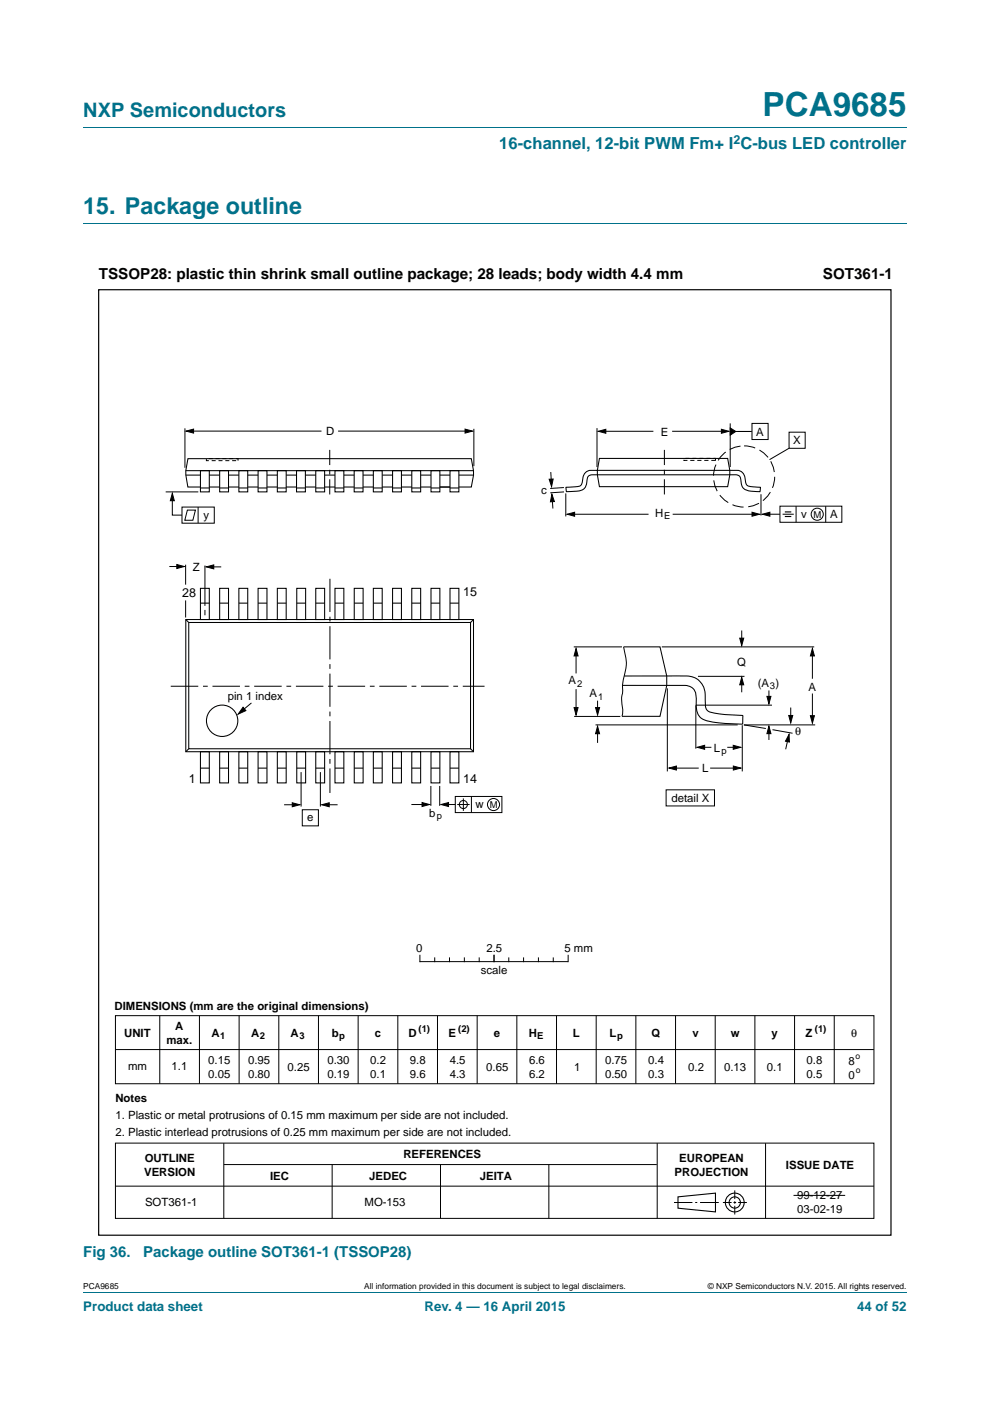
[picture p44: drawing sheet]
<svg xmlns="http://www.w3.org/2000/svg" width="210mm" height="297mm" viewBox="0 0 210 297" stroke-linecap="round" stroke-linejoin="round" font-family="sans-serif">
<defs><g id="words">
<text font-size="7" fill="#00718a" x="161.7" y="24.6">PCA9685</text>
<text font-size="4.9" fill="#00718a" x="17.7" y="45.4">15. Package outline</text>
<text font-size="4.2" fill="#00718a" x="17.7" y="24.9">NXP Semiconductors</text>
<text font-size="3.5" fill="#00718a" x="105.9" y="31.6">16-channel, 12-bit PWM Fm+ I C-bus LED controller</text>
<g font-size="3.2">
<text x="21" y="59.1">TSSOP28: plastic thin shrink small outline package; 28 leads; body width 4.4 mm</text>
<text x="174.6" y="59.1">SOT361-1</text>
</g>
<g font-size="3.2" fill="#00718a">
<text x="17.7" y="266.5">Fig 36.</text>
<text x="30.4" y="266.5">Package outline SOT361-1 (TSSOP28)</text>
</g>
<g font-size="2.8" fill="#00718a">
<text x="17.7" y="277.9">Product data sheet</text>
<text x="90.1" y="277.9">Rev. 4 — 16 April 2015</text>
<text x="181.8" y="277.9">44 of 52</text>
</g>
<g font-size="2.7">
<text x="38.6" y="126.5">28</text>
<text x="98.2" y="126.4">15</text>
<text x="40.1" y="166">1</text>
<text x="98.2" y="166">14</text>
</g>
<text font-size="2.6" fill="#00718a" x="155.6" y="30.5">2</text>
<g font-size="2.4">
<text x="69.2" y="92.3">D</text>
<text x="140.2" y="92.4">E</text>
<text x="160.4" y="92.4">A</text>
<text x="168.3" y="94.2">X</text>
<text x="114.8" y="104.7">c</text>
<text x="43.2" y="109.9">y</text>
<text x="139" y="109.6">H</text>
<text x="169.9" y="109.7">v</text>
<text x="176" y="109.9">A</text>
<text x="40.9" y="121">Z</text>
<text x="156.4" y="141.3">Q</text>
<text x="48.3" y="148.3">pin 1 index</text>
<text x="120.6" y="145.1">A</text>
<text x="125.1" y="147.9">A</text>
<text x="160.7" y="145.7">(A )</text>
<text x="171.5" y="146.4">A</text>
<text x="168.7" y="155.9">θ</text>
<text x="151.4" y="159.5">L</text>
<text x="148.9" y="163.7">L</text>
<text x="91.1" y="173.2">b</text>
<text x="100.9" y="171.3">w</text>
<text x="142.4" y="170">detail X</text>
<text x="65.2" y="174.1">e</text>
<text x="88.3" y="201.8">0</text>
<text x="103.2" y="201.8">2.5</text>
<text x="119.7" y="201.8">5 mm</text>
<text x="102" y="206.6">scale</text>
<text x="24.3" y="214.2">DIMENSIONS (mm are the original dimensions)</text>
<text x="26.3" y="219.9">UNIT</text>
<text x="35.3" y="221.3">max.</text>
<text x="37.2" y="218.4">A</text>
<text x="44.9" y="219.9">A</text>
<text x="53.3" y="219.9">A</text>
<text x="61.6" y="219.9">A</text>
<text x="70.4" y="219.9">b</text>
<text x="79.5" y="219.9">c</text>
<text x="86.6" y="219.9">D</text>
<text x="95.1" y="219.9">E</text>
<text x="104.8" y="219.9">e</text>
<text x="112.2" y="219.9">H</text>
<text x="121.5" y="219.9">L</text>
<text x="129.3" y="219.9">L</text>
<text x="138.2" y="219.9">Q</text>
<text x="146.8" y="219.9">v</text>
<text x="155" y="219.9">w</text>
<text x="163.7" y="219.9">y</text>
<text x="170.9" y="219.9">Z</text>
<text x="180.5" y="219.9">θ</text>
<text x="27.2" y="226.8">mm</text>
<text x="36.4" y="227">1.1</text>
<text x="44.2" y="225.5">0.15</text>
<text x="52.6" y="225.5">0.95</text>
<text x="61" y="227.1">0.25</text>
<text x="69.4" y="225.5">0.30</text>
<text x="78.5" y="225.5">0.2</text>
<text x="87" y="225.5">9.8</text>
<text x="95.4" y="225.5">4.5</text>
<text x="103.1" y="227">0.65</text>
<text x="112.2" y="225.5">6.6</text>
<text x="121.7" y="227">1</text>
<text x="128.3" y="225.5">0.75</text>
<text x="137.5" y="225.5">0.4</text>
<text x="146" y="227">0.2</text>
<text x="153.6" y="227">0.13</text>
<text x="162.7" y="227">0.1</text>
<text x="171.1" y="225.5">0.8</text>
<text x="180" y="225.7">8</text>
<text x="24.5" y="233.6">Notes</text>
<text x="44.2" y="228.5">0.05</text>
<text x="52.6" y="228.5">0.80</text>
<text x="69.4" y="228.5">0.19</text>
<text x="78.5" y="228.5">0.1</text>
<text x="87" y="228.5">9.6</text>
<text x="95.4" y="228.5">4.3</text>
<text x="112.2" y="228.5">6.2</text>
<text x="128.3" y="228.5">0.50</text>
<text x="137.5" y="228.5">0.3</text>
<text x="171.1" y="228.5">0.5</text>
<text x="180" y="228.7">0</text>
<text x="24.5" y="237.2">1. Plastic or metal protrusions of 0.15 mm maximum per side are not included.</text>
<text x="24.5" y="240.9">2. Plastic interlead protrusions of 0.25 mm maximum per side are not included.</text>
<text x="85.5" y="245.6">REFERENCES</text>
<text x="30.6" y="249.3">VERSION</text>
<text x="30.7" y="246.3">OUTLINE</text>
<text x="57.3" y="250.2">IEC</text>
<text x="78.3" y="250.2">JEDEC</text>
<text x="101.8" y="250.2">JEITA</text>
<text x="143.1" y="249.3">PROJECTION</text>
<text x="144.1" y="246.3">EUROPEAN</text>
<text x="166.7" y="247.8">ISSUE DATE</text>
<text x="30.8" y="255.8">SOT361-1</text>
<text x="77.3" y="255.8">MO-153</text>
<text x="169.1" y="254.3">99-12-27</text>
<text x="169.1" y="257.2">03-02-19</text>
</g>
<g font-size="2">
<text x="140.9" y="110.1">E</text>
<text x="172.5" y="109.7">M</text>
<text x="122.4" y="145.6">2</text>
<text x="126.9" y="148.4">1</text>
<text x="163.3" y="146.1">3</text>
<text x="153" y="159.9">p</text>
<text x="92.6" y="173.7">p</text>
<text x="103.9" y="171.3">M</text>
<text x="46.7" y="220.3">1</text>
<text x="55.1" y="220.3">2</text>
<text x="63.5" y="220.3">3</text>
<text x="71.9" y="220.3">p</text>
<text x="88.8" y="218.9">(1)</text>
<text x="97.2" y="218.9">(2)</text>
<text x="113.9" y="220.3">E</text>
<text x="130.9" y="220.3">p</text>
<text x="172.8" y="218.9">(1)</text>
</g>
<g font-size="1.8">
<text x="181.4" y="224.5">o</text>
<text x="181.5" y="227.5">o</text>
<text x="17.7" y="273.3">PCA9685</text>
<text x="77.3" y="273.3">All information provided in this document is subject to legal disclaimers.</text>
<text x="150.1" y="273.3">© NXP Semiconductors N.V. 2015. All rights reserved.</text>
</g>
</g></defs>
<path d="M17.7 27h174.6M17.7 47.4h174.6M17.7 273.9h174.6" fill="none" stroke="#00718a" stroke-width=".21"/>
<g fill="none" stroke="#000" stroke-width=".21">
<path d="M39.2 90.8v8.4M40.4 91.4h27.8M71.7 91.4h27.7M100.5 90.9v7.9M126.6 90.8v8.2M127.6 91.4h11M142.6 91.4h11.2M154.9 89.8v9.2M155.4 91.5h4.1M159.5 89.8h3.4v3.4h-3.4zM167.4 91.6h3.4v3.4h-3.4zM167.4 95l-4.2 2.5"/>
<path d="M35.1 104.3h7M36.5 105.2v4h2.1M38.6 107.5h6.9v3.4h-6.9zM39.4 119.7v4.3M39.7 108.2h1.7l-.5 2.1h-1.7zM42 107.5v3.4M43.5 119.9v8.6M116.8 100.1l.2 2.5M117.1 105.3l.2 2.5M119.6 103.4l-2.9 .2M119.6 104.3l-2.9 .2M120 104.6v4.9"/>
<path d="M121.1 109h16.5M142.7 109h17.4M161.4 104.8v4.5M162.6 109h2.8M165.4 107.3h13.2v3.4h-13.2zM166 109h2.4M168.8 107.3v3.4M175.1 107.3v3.4M35.9 120.1h2.6M39.4 127.3v3.6M43.5 129.3v1.1M44.4 120.2h2.5"/>
<path d="M121.7 137.2h10.2M122.2 138.1v4.7M132.3 137.1a10 10 0 0 1 0 6.8l-.3 1.3 .1 1.3a8.1 8.1 0 0 0 0 4.1l-.2 1.3M140.4 137.2h32.3M157.3 133.7v2.4M172.3 138.5v5.4M53.3 149l-2.4 2.1M121.8 151.9h9.8M122.2 146.1v4.8M126.3 153.7h30.2M126.7 148.6v2.5M126.7 154.9v2.6"/>
<path d="M141.5 145.9v17.7M148 143.4h9.9M148.8 158.4h2.1M154.3 158.4h1.7M157.3 144.4v2.4M157.4 153.8v9.8M163.1 146.4v1.9M163.1 155v1.9M163.7 149.5h-16.1v9.2M163.8 154.7l4.3 .8M167.2 156.3l-.6 2.6M167.7 150v2.6"/>
<path d="M172.3 147v5.3M172.9 153.7h-15.1l4.6 .8M60.3 170.6h2.5M63.9 163.7v7.3M64.1 171.7h3.4v3.4h-3.4zM68 163.7v7.3M69 170.6h2.6M87.3 170.6h3M91.4 166.6v4.3M93.3 166.6v4.3M94.4 170.6h2.2M96.6 168.9h9.9v3.4h-9.9z"/>
<path d="M97 170.6h2.6M98.3 169.3v2.6M100 168.9v3.4M141.3 167.5h10.2v3.4h-10.2zM142.6 162.9h5.6M150.6 162.9h5.7M24.5 215.3h160.9v14.5h-160.9zM33.9 215.3v14.5M42.3 215.3v14.5M50.7 215.3v14.5M59.1 215.3v14.5M67.5 215.3v14.5"/>
<path d="M76 215.3v14.5M84.4 215.3v14.5M89.1 202.5v1.4M89.1 203.9h31.3M92.2 203.1v.8M92.8 215.3v14.5M95.3 203.1v.8M98.5 203.1v.8M101.2 215.3v14.5M101.6 203.1v.8M104.8 202.5v1.4M107.9 203.1v.8"/>
<path d="M109.6 215.3v14.5M111.1 203.1v.8M114.2 203.1v.8M117.3 203.1v.8M118 215.3v14.5M120.5 202.5v1.4M126.5 215.3v14.5M134.9 215.3v14.5M143.3 215.3v14.5M151.7 215.3v14.5M160.1 215.3v14.5M168.5 215.3v14.5"/>
<path d="M176.9 215.3v14.5M24.5 222.5h160.8M24.5 251.5h160.9M24.5 242.4h160.9v15.9h-160.9zM47.5 242.4v15.9M47.5 246.9h91.8M70.4 246.9v11.4M93.4 246.9v11.4M116.4 246.9v11.4M139.4 242.4v15.9M143 255h3.9M147.5 255h.4"/>
<path d="M148.5 255h4M153.3 255h1.9M155.6 255h.5M155.8 252.4v1.8M155.8 254.7v.5M155.8 255.7v1.8M156.6 255h1.8M162.4 242.4v15.9M168.3 253.4h11"/>
<circle cx="173.3" cy="109" r="1.28"/>
<circle cx="98.3" cy="170.6" r=".86"/>
<circle cx="104.7" cy="170.6" r="1.28"/>
</g>
<g fill="none" stroke="#000" stroke-width=".23">
<path d="M143.8 253.8l8-.8v3.9l-8-.7z"/>
<circle cx="155.8" cy="255" r="1.99"/>
<circle cx="155.8" cy="255" r="1.2"/>
</g>
<g fill="#000" stroke="#000" stroke-width=".21">
<path d="M39.5 91.4l1.6-.4v.8zM98.6 91l1.6 .4-1.6 .4zM126.9 91.4l1.6-.4v.9zM153 91l1.6 .4-1.6 .5zM154.9 90.7l1.2 .8-1.2 .8zM36.5 104.6l.5 1.6h-.9zM37.5 119.7l1.6 .4-1.6 .4zM116.5 101.6h.8l-.3 1.6zM117.1 104.8l.5 1.5-.9 .1zM120.3 109l1.6-.4v.9zM159.5 108.6l1.6 .4-1.6 .5zM161.7 109l1.6-.4v.9z"/>
<path d="M43.8 120.2l1.5-.4v.8zM122.2 137.5l.4 1.6h-.8zM156.9 135.3h.8l-.4 1.6zM172.3 137.5l.4 1.6h-.8zM51.6 149.9l.5 .8-1.6 .7zM121.8 150h.8l-.4 1.6zM126.7 154l.5 1.6h-.9zM126.3 150h.9l-.5 1.6zM147.9 158.4l1.6-.4v.9zM155.5 158l1.6 .4-1.6 .5zM157.3 143.6l.4 1.6h-.8zM163.1 154l.4 1.5h-.8z"/>
<path d="M162.7 147.6h.8l-.4 1.6zM167.4 155.7v1.6l-.8-.1zM167.3 151.7h.8l-.4 1.6zM171.9 151.7h.8l-.4 1.6zM62 170.2l1.6 .4-1.6 .5zM68.2 170.6l1.6-.4v.9zM89.5 170.2l1.6 .4-1.6 .4zM93.6 170.6l1.5-.4v.8zM141.9 162.8l1.6-.4v.9zM155.5 162.4l1.6 .4-1.6 .5z"/>
</g>
<path d="M36.2 145.5h66.6" fill="none" stroke="#000" stroke-width=".21" stroke-dasharray="5.8 1 1 1" stroke-linecap="butt"/>
<path d="M70 122.7v45.4" fill="none" stroke="#000" stroke-width=".21" stroke-dasharray="7 1 1 1" stroke-linecap="butt"/>
<g fill="none" stroke="#000" stroke-width=".22">
<path d="M39.4 99.8h61M42.5 99.8h1.9v4.5h-1.9zM46.6 99.8h1.9v4.5h-1.9zM50.7 99.8h1.8v4.5h-1.8zM54.7 99.8h1.9v4.5h-1.9zM58.8 99.8h1.9v4.5h-1.9zM62.9 99.8h1.9v4.5h-1.9zM67 99.8h1.9v4.5h-1.9zM71 99.8h1.9v4.5h-1.9zM75.1 99.8h1.9v4.5h-1.9zM79.2 99.8h1.9v4.5h-1.9zM83.3 99.8h1.8v4.5h-1.8z"/>
<path d="M87.3 99.8h1.9v4.5h-1.9zM91.4 99.8h1.9v4.5h-1.9zM95.4 99.8h1.9v4.5h-1.9zM127.1 97.2h27.2l.5 2.5v1l-.5 2.5h-27.2l-.4-2.5v-1zM39.4 100.7h3.1M42.5 103.3h-2.7l-.4-2.6v-.9l.5-2.6h60.1l.4 2.6v.9l-.4 2.6h-2.7M42.5 103.5h1.9M44.4 100.7h2.2M44.4 103.3h2.2M46.6 103.5h1.9M48.5 100.7h2.2M48.5 103.3h2.2"/>
<path d="M50.7 103.5h1.9M52.5 100.7h2.2M52.5 103.3h2.2M54.8 103.5h1.8M56.6 100.7h2.2M56.6 103.3h2.2M58.8 103.5h1.9M60.7 103.3h2.2M60.7 100.7h2.2M62.9 103.5h1.9M64.8 103.3h2.2M64.8 100.7h2.2"/>
<path d="M67 103.5h1.9M68.9 100.7h2.1M68.9 103.3h2.1M71 103.5h1.9M72.9 103.3h2.2M73 100.7h2.1M75.1 103.5h1.9M77 103.3h2.2M77 100.7h2.2M79.2 103.5h1.9M81.1 103.3h2.2M81.1 100.7h2.2"/>
<path d="M83.3 103.5h1.9M85.1 103.3h2.2M85.1 100.7h2.2M87.3 103.5h1.9M89.2 103.3h2.2M89.2 100.7h2.2M91.4 103.5h1.9M93.3 100.7h2.1M93.3 103.3h2.2M95.4 103.5h1.9M97.3 100.7h3.1M120 103.3l2.5-.1a1.12 1.12 0 0 0 1.1-1.4 1.98 1.98 0 0 1 2.5-2.1h28.7a3.7 3.7 0 0 1 2.7 .5 4.4 4.4 0 0 1 .8 2.4 3.5 3.5 0 0 0 2.7 .7h.3a.62 .62 0 0 1-.3 .9 5.7 5.7 0 0 1-3.3-.6l-.3-.6-.2-.8a1.22 1.22 0 0 0-1.5-1.5h-28.9a2.53 2.53 0 0 0-2.1 .5l-.2 .6a2.18 2.18 0 0 1-2.6 2.4h-1.8z"/>
<path d="M39.4 131.4h61v28h-61zM39.4 131.4l.6 .6M40 132h59.8v26.8h-59.8zM42.5 124.7h1.9v6.7h-1.9zM42.5 127.9h1.9M46.6 124.7h1.9v6.7h-1.9zM46.6 127.9h1.9M50.7 124.7h1.8v6.7h-1.8zM50.7 127.9h1.8M54.7 124.7h1.9v6.7h-1.9zM54.7 127.9h1.9M58.8 124.7h1.9v6.7h-1.9z"/>
<path d="M58.8 127.9h1.9M62.9 124.7h1.9v6.7h-1.9zM62.9 127.9h1.9M67 124.7h1.9v6.7h-1.9zM67 127.9h1.9M71 124.7h1.9v6.7h-1.9zM71 127.9h1.9M75.1 124.7h1.9v6.7h-1.9zM75.1 127.9h1.9M79.2 124.7h1.9v6.7h-1.9zM79.2 127.9h1.9M83.3 124.7h1.8v6.7h-1.8z"/>
<path d="M83.3 127.9h1.8M87.3 124.7h1.9v6.7h-1.9zM87.3 127.9h1.9M91.4 124.7h1.9v6.7h-1.9zM91.4 127.9h1.9M95.4 124.7h1.9v6.7h-1.9zM95.4 127.9h1.9M100.4 131.4l-.6 .6M132.3 137.1h7.7l1.4 6.2v2l-1.4 6.6h-8.1M40 158.8l-.6 .6M42.5 159.4h1.9v6.6h-1.9zM46.6 159.4h1.9v6.6h-1.9z"/>
<path d="M50.7 159.4h1.8v6.6h-1.8zM54.7 159.4h1.9v6.6h-1.9zM58.8 159.4h1.9v6.6h-1.9zM62.9 159.4h1.9v6.6h-1.9zM67 159.4h1.9v6.6h-1.9zM71 159.4h1.9v6.6h-1.9zM75.1 159.4h1.9v6.6h-1.9zM79.2 159.4h1.9v6.6h-1.9zM83.3 159.4h1.8v6.6h-1.8zM87.3 159.4h1.9v6.6h-1.9zM91.4 159.4h1.9v6.6h-1.9zM95.4 159.4h1.9v6.6h-1.9z"/>
<path d="M99.8 158.8l.6 .6M132.4 143.3h10a12.6 12.6 0 0 1 5.1 .5 4.2 4.2 0 0 1 2.1 4.3v.7a1.99 1.99 0 0 0 .8 2.1 34.7 34.7 0 0 0 7.1 .8v1.7a25.9 25.9 0 0 1-6.6-.4 3.2 3.2 0 0 1-3.2-3.8v-.7a2.47 2.47 0 0 0-2.1-3.2h-13.6M42.5 162.9h1.9M46.6 162.9h1.9M50.7 162.9h1.8M54.7 162.9h1.9M58.8 162.9h1.9M62.9 162.9h1.9M67 162.9h1.9M71 162.9h1.9M75.1 162.9h1.9M79.2 162.9h1.9"/>
<path d="M83.3 162.9h1.8M87.3 162.9h1.9M91.4 162.9h1.9M95.4 162.9h1.9"/>
<circle cx="47.1" cy="152.8" r="3.3"/>
</g>
<path d="M166.5 108.5h1.3M166.5 109.5h1.3" fill="none" stroke="#000" stroke-width=".24"/>
<path d="M69.9 95.4v9.5M140.9 95.4v9.5" fill="none" stroke="#000" stroke-width=".21" stroke-dasharray="3.2 1 1 1" stroke-linecap="butt"/>
<circle cx="157.8" cy="101" r="6.5" fill="none" stroke="#000" stroke-width=".21" stroke-dasharray="2.4 1" stroke-linecap="butt"/>
<path d="M145 97.2h6.8v.4h-6.8z" fill="none" stroke="#000" stroke-width=".21" stroke-dasharray=".9 .6" stroke-linecap="butt"/>
<path d="M43.8 97.2h6.7v.5h-6.7z" fill="none" stroke="#000" stroke-width=".21" stroke-dasharray=".8 .6" stroke-linecap="butt"/>
<path d="M20.9 61.4h168.1v200.5h-168.1z" fill="none" stroke="#000" stroke-width=".25"/>
<use href="#words"/>
</svg>
